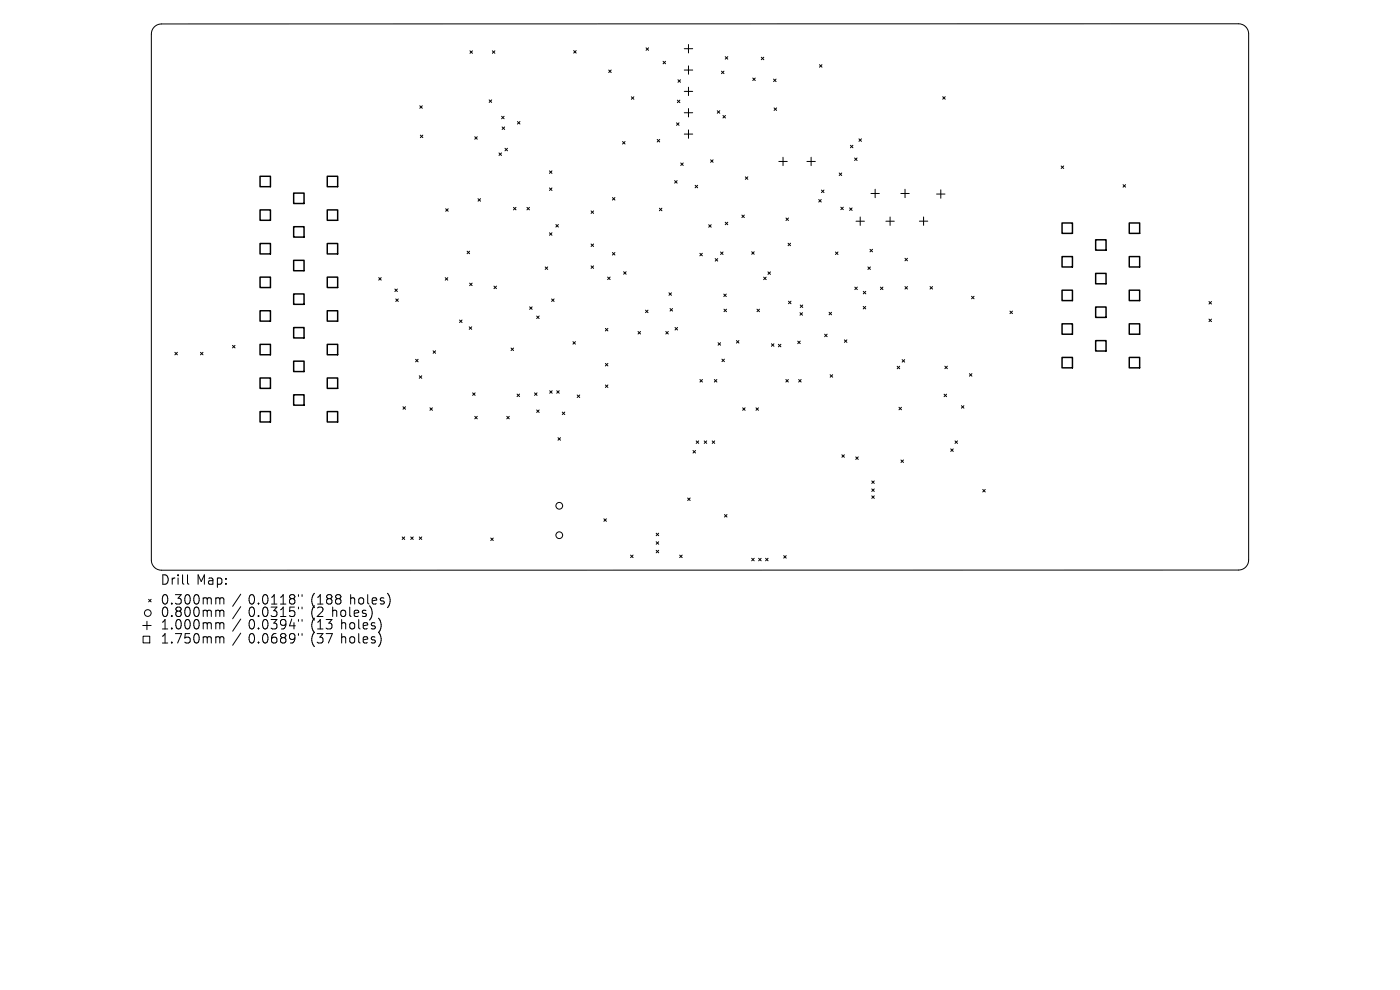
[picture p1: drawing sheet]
<svg xmlns="http://www.w3.org/2000/svg" width="297mm" height="210mm" viewBox="0 0 297 210" stroke-linecap="round" stroke-linejoin="round" font-family="sans-serif">
<defs><g id="words">
<g font-size="2.8">
<text x="34.1" y="124.5">Drill</text>
<text x="41.6" y="124.5">Map:</text>
<text x="34.1" y="128.7">0.300mm</text>
<text x="34.1" y="131.3">0.800mm</text>
<text x="52.7" y="128.7">0.0118&quot;</text>
<text x="52.7" y="131.3">0.0315&quot;</text>
<text x="66" y="128.7">(188</text>
<text x="66" y="131.3">(2</text>
<text x="70.5" y="131.3">holes)</text>
<text x="74.3" y="128.7">holes)</text>
<text x="34.1" y="133.9">1.000mm</text>
<text x="34.1" y="136.9">1.750mm</text>
<text x="52.7" y="133.9">0.0394&quot;</text>
<text x="52.7" y="136.9">0.0689&quot;</text>
<text x="66" y="133.9">(13</text>
<text x="66" y="136.9">(37</text>
<text x="72.4" y="133.9">holes)</text>
<text x="72.4" y="136.9">holes)</text>
</g>
</g></defs>
<g fill="none" stroke="#000" stroke-width=".21">
<path d="M32.7 5.8l.6-.5 .9-.2 228.6-.1a2.14 2.14 0 0 1 2.1 2.2v111.6a2.14 2.14 0 0 1-2.1 2.1l-228.6 .1a2.14 2.14 0 0 1-2.1-2.2v-111.6l.2-.8zM99.7 10.8l.5 .5M100.2 10.8l-.5 .5M104.5 10.8l.5 .5M105 10.8l-.5 .5M121.7 10.7l.5 .6M122.2 10.7l-.5 .6M129.1 14.9l.6 .5M129.7 14.9l-.6 .5M137.1 10.1l.5 .6M137.6 10.1l-.5 .6M140.7 13l.5 .5"/>
<path d="M141.2 13l-.5 .5M143.8 16.9l.6 .6M144.4 16.9l-.6 .6M145.2 10.3h1.8M145.2 14.9h1.8M145.2 19.4h1.8M146.1 9.4v1.8M146.1 14v1.8M146.1 18.5v1.8M153.1 15.1l.5 .5M153.6 15.1l-.5 .5M153.9 12l.5 .6"/>
<path d="M154.4 12l-.5 .6M159.7 16.5l.5 .6M160.2 16.5l-.5 .6M161.5 12.1l.5 .6M162 12.1l-.5 .6M164.1 16.8l.5 .5M164.6 16.8l-.5 .5M173.8 13.7l.6 .6M174.4 13.7l-.6 .6M89.1 22.4l.5 .6M89.2 28.7l.5 .5M89.6 22.4l-.5 .6"/>
<path d="M89.7 28.7l-.5 .5M100.7 29l.6 .5M101.3 29l-.6 .5M103.8 21.2l.5 .5M104.3 21.2l-.5 .5M105.9 32.4l.5 .6M106.4 32.4l-.5 .6M106.4 24.7l.5 .5M106.5 26.9l.6 .6M106.9 24.7l-.5 .5M107.1 26.9l-.6 .6M107.1 31.5l.6 .5"/>
<path d="M107.7 31.5l-.6 .5M109.8 25.8l.5 .5M110.3 25.8l-.5 .5M116.6 36.2l.5 .6M116.6 39.9l.5 .5M117.1 36.2l-.5 .6M117.1 39.9l-.5 .5M132.1 30l.5 .6M132.6 30l-.5 .6M133.9 20.5l.6 .6M134.5 20.5l-.6 .6M139.4 29.6l.6 .5"/>
<path d="M140 29.6l-.6 .5M143.1 38.3l.6 .5M143.5 26.1l.6 .5M143.7 38.3l-.6 .5M143.7 21.2l.5 .6M144.1 26.1l-.6 .5M144.2 21.2l-.5 .6M144.4 34.6l.5 .5M144.9 34.6l-.5 .5M145.2 23.9h1.8M145.2 28.4h1.8M146.1 23v1.8"/>
<path d="M146.1 27.6v1.7M147.5 39.3l.5 .5M148 39.3l-.5 .5M150.8 33.9l.5 .5M151.3 33.9l-.5 .5M152.2 23.5l.5 .5M152.7 23.5l-.5 .5M153.4 24.5l.5 .5M153.9 24.5l-.5 .5M158.1 37.5l.5 .5M158.6 37.5l-.5 .5M164.2 22.9l.6 .5"/>
<path d="M164.8 22.9l-.6 .5M165.2 34.3h1.8M166.1 33.4v1.7M171.2 34.3h1.8M172.1 33.4v1.7M178 36.7l.6 .5M178.6 36.7l-.6 .5M180.4 30.8l.5 .5M180.9 30.8l-.5 .5M181.3 33.5l.5 .5M181.8 33.5l-.5 .5M182.2 29.5l.6 .5"/>
<path d="M182.8 29.5l-.6 .5M200 20.5l.5 .5M200.5 20.5l-.5 .5M225.1 35.2l.6 .5M225.7 35.2l-.6 .5M238.3 39.2l.5 .5M238.8 39.2l-.5 .5M80.3 58.9l.6 .5M80.9 58.9l-.6 .5M94.5 58.9l.5 .5M94.5 44.3l.6 .5M95 58.9l-.5 .5"/>
<path d="M95.1 44.3l-.6 .5M99.1 53.3l.5 .5M99.6 53.3l-.5 .5M101.4 42.1l.5 .6M101.9 42.1l-.5 .6M108.9 44l.6 .5M109.5 44l-.6 .5M111.8 44l.5 .5M112.3 44l-.5 .5M115.7 56.6l.5 .6M116.2 56.6l-.5 .6M116.6 49.4l.5 .5"/>
<path d="M117.1 49.4l-.5 .5M117.9 47.6l.6 .6M118.5 47.6l-.6 .6M125.4 44.7l.5 .6M125.4 51.8l.5 .5M125.4 56.4l.5 .5M125.9 44.7l-.5 .6M125.9 51.8l-.5 .5M125.9 56.4l-.5 .5M128.9 58.8l.5 .5M129.4 58.8l-.5 .5M129.9 41.9l.6 .5"/>
<path d="M129.9 53.6l.6 .5M130.5 41.9l-.6 .5M130.5 53.6l-.6 .5M132.3 57.6l.5 .6M132.8 57.6l-.5 .6M139.9 44.2l.5 .5M140.4 44.2l-.5 .5M148.5 53.7l.5 .6M149 53.7l-.5 .6M150.3 47.7l.6 .5M150.9 47.7l-.6 .5M151.7 54.9l.6 .5"/>
<path d="M152.3 54.9l-.6 .5M152.9 53.5l.5 .5M153.4 53.5l-.5 .5M153.9 47.1l.5 .6M154.4 47.1l-.5 .6M157.4 45.6l.5 .6M157.9 45.6l-.5 .6M159.5 53.4l.5 .5M160 53.4l-.5 .5M162 58.8l.5 .5M162.5 58.8l-.5 .5M162.9 57.7l.6 .5"/>
<path d="M163.5 57.7l-.6 .5M166.7 46.2l.6 .6M167.2 51.6l.5 .5M167.3 46.2l-.6 .6M167.7 51.6l-.5 .5M173.7 42.3l.5 .6M174.2 42.3l-.5 .6M174.3 40.3l.5 .6M174.8 40.3l-.5 .6M177.2 53.5l.6 .5M177.8 53.5l-.6 .5M178.4 43.9l.5 .6"/>
<path d="M178.9 43.9l-.5 .6M180.2 44.1l.6 .5M180.8 44.1l-.6 .5M181.6 46.9h1.8M182.5 46v1.8M184.1 56.6l.6 .6M184.6 52.9l.5 .5M184.7 56.6l-.6 .6M184.8 41h1.7M185.1 52.9l-.5 .5M185.7 40.2v1.7M187.9 46.9h1.8"/>
<path d="M188.8 46v1.8M191.1 41h1.8M192 54.8l.5 .5M192 40.2v1.7M192.5 54.8l-.5 .5M195 46.9h1.8M195.9 46v1.8M198.7 41.2h1.8M199.6 40.3v1.8M37.1 74.7l.5 .6M37.6 74.7l-.5 .6M42.5 74.7l.6 .6"/>
<path d="M43.1 74.7l-.6 .6M49.3 73.3l.6 .5M49.9 73.3l-.6 .5M83.8 61.3l.5 .5M84 63.4l.5 .5M84.3 61.3l-.5 .5M84.5 63.4l-.5 .5M88.2 76.2l.5 .6M88.7 76.2l-.5 .6M88.9 79.7l.6 .6M89.5 79.7l-.6 .6M91.9 74.4l.5 .5"/>
<path d="M92.4 74.4l-.5 .5M97.5 67.9l.5 .5M98 67.9l-.5 .5M99.5 69.3l.6 .6M99.6 60.1l.6 .5M100.1 69.3l-.6 .6M100.2 60.1l-.6 .5M104.8 60.7l.5 .5M105.3 60.7l-.5 .5M108.4 73.8l.5 .6M108.9 73.8l-.5 .6M112.4 65.1l.5 .5"/>
<path d="M112.9 65.1l-.5 .5M113.8 67l.6 .6M114.4 67l-.6 .6M117 63.4l.6 .5M117.6 63.4l-.6 .5M121.5 72.5l.6 .5M122.1 72.5l-.6 .5M128.4 69.7l.6 .5M128.4 77.1l.6 .5M129 69.7l-.6 .5M129 77.1l-.6 .5M135.4 70.3l.5 .6"/>
<path d="M135.9 70.3l-.5 .6M136.9 65.8l.6 .5M137.5 65.8l-.6 .5M141.2 70.3l.6 .6M141.8 70.3l-.6 .6M141.9 62.1l.5 .5M142.1 65.5l.6 .5M142.4 62.1l-.5 .5M142.7 65.5l-.6 .5M143.2 69.5l.5 .5M143.7 69.5l-.5 .5M152.3 72.7l.6 .5"/>
<path d="M152.9 72.7l-.6 .5M153.2 76.2l.5 .5M153.5 62.4l.6 .5M153.6 65.6l.5 .5M153.7 76.2l-.5 .5M154.1 62.4l-.6 .5M154.1 65.6l-.5 .5M156.2 72.2l.6 .6M156.8 72.2l-.6 .6M160.6 65.6l.5 .5M161.1 65.6l-.5 .5M163.7 72.9l.5 .6"/>
<path d="M164.2 72.9l-.5 .6M165.1 73l.6 .6M165.7 73l-.6 .6M167.3 63.9l.5 .5M167.8 63.9l-.5 .5M169.2 72.4l.6 .5M169.7 66.3l.5 .6M169.8 72.4l-.6 .5M169.8 64.7l.5 .5M170.2 66.3l-.5 .6M170.3 64.7l-.5 .5M174.9 70.9l.6 .5"/>
<path d="M175.5 70.9l-.6 .5M175.9 66.2l.5 .6M176.1 79.5l.5 .5M176.4 66.2l-.5 .6M176.6 79.5l-.5 .5M179.1 72.1l.6 .5M179.7 72.1l-.6 .5M181.3 60.9l.6 .5M181.9 60.9l-.6 .5M183.1 65l.6 .5M183.1 61.8l.6 .5M183.7 65l-.6 .5"/>
<path d="M183.7 61.8l-.6 .5M186.8 60.9l.5 .5M187.3 60.9l-.5 .5M190.3 77.7l.6 .5M190.9 77.7l-.6 .5M191.4 76.3l.5 .5M191.9 76.3l-.5 .5M192 60.8l.5 .5M192.5 60.8l-.5 .5M197.3 60.8l.5 .5M197.8 60.8l-.5 .5M200.4 77.7l.6 .5"/>
<path d="M201 77.7l-.6 .5M205.7 79.3l.5 .5M206.1 62.9l.5 .5M206.2 79.3l-.5 .5M206.6 62.9l-.5 .5M214.3 66l.5 .5M214.8 66l-.5 .5M256.5 64l.5 .5M256.5 67.7l.5 .5M257 64l-.5 .5M257 67.7l-.5 .5M85.5 86.3l.5 .5"/>
<path d="M86 86.3l-.5 .5M91.2 86.5l.5 .5M91.7 86.5l-.5 .5M100.3 83.3l.5 .6M100.7 88.3l.6 .6M100.8 83.3l-.5 .6M101.3 88.3l-.6 .6M107.5 88.3l.5 .6M108 88.3l-.5 .6M109.7 83.6l.5 .5M110.2 83.6l-.5 .5M113.4 83.3l.5 .6"/>
<path d="M113.8 87l.6 .5M113.9 83.3l-.5 .6M114.4 87l-.6 .5M116.6 82.9l.5 .5M117.1 82.9l-.5 .5M118.1 82.9l.5 .5M118.4 92.8l.5 .6M118.6 82.9l-.5 .5M118.9 92.8l-.5 .6M119.3 87.4l.5 .5M119.8 87.4l-.5 .5M122.5 83.8l.5 .5"/>
<path d="M123 83.8l-.5 .5M128.4 81.7l.6 .5M129 81.7l-.6 .5M147 95.6l.6 .5M147.6 95.6l-.6 .5M147.7 93.5l.5 .6M148.2 93.5l-.5 .6M148.5 80.5l.5 .5M149 80.5l-.5 .5M149.4 93.5l.5 .6M149.9 93.5l-.5 .6M151.1 93.5l.5 .6"/>
<path d="M151.5 80.5l.6 .5M151.6 93.5l-.5 .6M152.1 80.5l-.6 .5M157.5 86.5l.6 .5M158.1 86.5l-.6 .5M160.4 86.5l.5 .5M160.9 86.5l-.5 .5M166.7 80.5l.5 .5M167.2 80.5l-.5 .5M169.4 80.5l.6 .5M170 80.5l-.6 .5M178.6 96.5l.5 .5"/>
<path d="M179.1 96.5l-.5 .5M181.5 96.9l.6 .6M182.1 96.9l-.6 .6M190.7 86.4l.5 .5M191.1 97.6l.6 .5M191.2 86.4l-.5 .5M191.7 97.6l-.6 .5M200.3 83.6l.5 .6M200.8 83.6l-.5 .6M201.7 95.2l.5 .6M202.2 95.2l-.5 .6M202.6 93.5l.5 .6"/>
<path d="M203.1 93.5l-.5 .6M204 86.1l.5 .5M204.5 86.1l-.5 .5M85.3 113.9l.6 .5M85.9 113.9l-.6 .5M87.1 113.9l.6 .5M87.7 113.9l-.6 .5M88.9 113.9l.6 .5M89.5 113.9l-.6 .5M104.1 114.1l.5 .6M104.6 114.1l-.5 .6M128.1 110.1l.5 .5"/>
<path d="M128.6 110.1l-.5 .5M133.8 117.8l.5 .5M134.3 117.8l-.5 .5M139.2 113.1l.5 .5M139.2 114.9l.5 .6M139.2 116.7l.5 .6M139.7 113.1l-.5 .5M139.7 114.9l-.5 .6M139.7 116.7l-.5 .6M144.2 117.8l.5 .5M144.7 117.8l-.5 .5M145.9 105.6l.5 .6"/>
<path d="M146.4 105.6l-.5 .6M153.7 109.1l.5 .6M154.2 109.1l-.5 .6M159.5 118.4l.5 .6M160 118.4l-.5 .6M160.9 118.4l.6 .6M161.5 118.4l-.6 .6M162.4 118.4l.5 .6M162.9 118.4l-.5 .6M166.3 117.9l.5 .5M166.8 117.9l-.5 .5M184.9 105.2l.6 .5"/>
<path d="M184.9 102l.6 .6M184.9 103.7l.6 .5M185.5 102l-.6 .6M185.5 103.7l-.6 .5M185.5 105.2l-.6 .5M208.5 103.8l.5 .6M209 103.8l-.5 .6M30.3 132.7h1.8M30.4 135h1.4v1.4h-1.4zM31.2 131.8v1.8M31.5 127.1l.6 .6M32.1 127.1l-.6 .6"/>
<path d="M39.8 121.9v1.8l.3 .2M46.3 126.8l.3 .3M46.3 129.4l.3 .3M46.3 132.1l.3 .3M46.3 135.1l.3 .3M46.6 127.1v1M46.6 129.7v1.1M46.6 132.4v1M46.6 135.4v1M46.6 127.1l.3-.3 .5 .1 .1 1.2M46.6 129.7l.3-.3 .5 .1 .1 1.3M46.6 132.4l.3-.3 .5 .1 .1 1.2"/>
<path d="M46.6 135.4l.3-.3 .5 .1 .1 1.2M51.1 126l-1.7 2.6M51.1 128.7l-1.7 2.6M51.1 131.3l-1.7 2.6M51.1 134.3l-1.7 2.6M63.3 126.1v.4M63.3 128.8v.4M63.3 131.4v.4M63.3 134.4v.4M64.1 126.1v.4M64.1 128.8v.4M64.1 131.4v.4"/>
<path d="M64.1 134.4v.4M79 129.8l-.1 .9M80.8 132v1.3M80.8 135v1.3M82.7 126.7v1.3"/>
<circle cx="118.6" cy="107.3" r=".71"/>
<circle cx="118.6" cy="113.5" r=".71"/>
<circle cx="31.3" cy="130" r=".71"/>
</g>
<g fill="none" stroke="#000" stroke-width=".31">
<path d="M55.2 37.4h2.2v2.2h-2.2zM69.4 37.4h2.2v2.2h-2.2zM55.2 44.5h2.2v2.2h-2.2zM55.2 51.7h2.2v2.2h-2.2zM55.2 58.8h2.2v2.2h-2.2zM62.3 41h2.2v2.2h-2.2zM62.3 48.1h2.2v2.2h-2.2zM62.3 55.2h2.2v2.2h-2.2zM69.4 44.5h2.2v2.2h-2.2zM69.4 51.7h2.2v2.2h-2.2zM69.4 58.8h2.2v2.2h-2.2zM225.3 47.3h2.2v2.2h-2.2z"/>
<path d="M225.3 54.4h2.2v2.2h-2.2zM232.4 50.9h2.2v2.2h-2.2zM232.4 58h2.2v2.2h-2.2zM239.6 47.3h2.2v2.2h-2.2zM239.6 54.4h2.2v2.2h-2.2zM55.2 65.9h2.2v2.2h-2.2zM55.2 73h2.2v2.3h-2.2zM62.3 62.4h2.2v2.2h-2.2zM62.3 69.5h2.2v2.2h-2.2zM62.3 76.6h2.2v2.2h-2.2zM69.4 65.9h2.2v2.2h-2.2zM69.4 73h2.2v2.3h-2.2z"/>
<path d="M225.3 61.6h2.2v2.2h-2.2zM225.3 68.7h2.2v2.2h-2.2zM225.3 75.8h2.2v2.2h-2.2zM232.4 65.1h2.2v2.2h-2.2zM232.4 72.3h2.2v2.2h-2.2zM239.6 61.6h2.2v2.2h-2.2zM239.6 68.7h2.2v2.2h-2.2zM239.6 75.8h2.2v2.2h-2.2zM55.2 80.2h2.2v2.2h-2.2zM55.2 87.3h2.2v2.2h-2.2zM62.3 83.7h2.2v2.3h-2.2zM69.4 80.2h2.2v2.2h-2.2z"/>
<path d="M69.4 87.3h2.2v2.2h-2.2z"/>
</g>
<use href="#words"/>
</svg>
